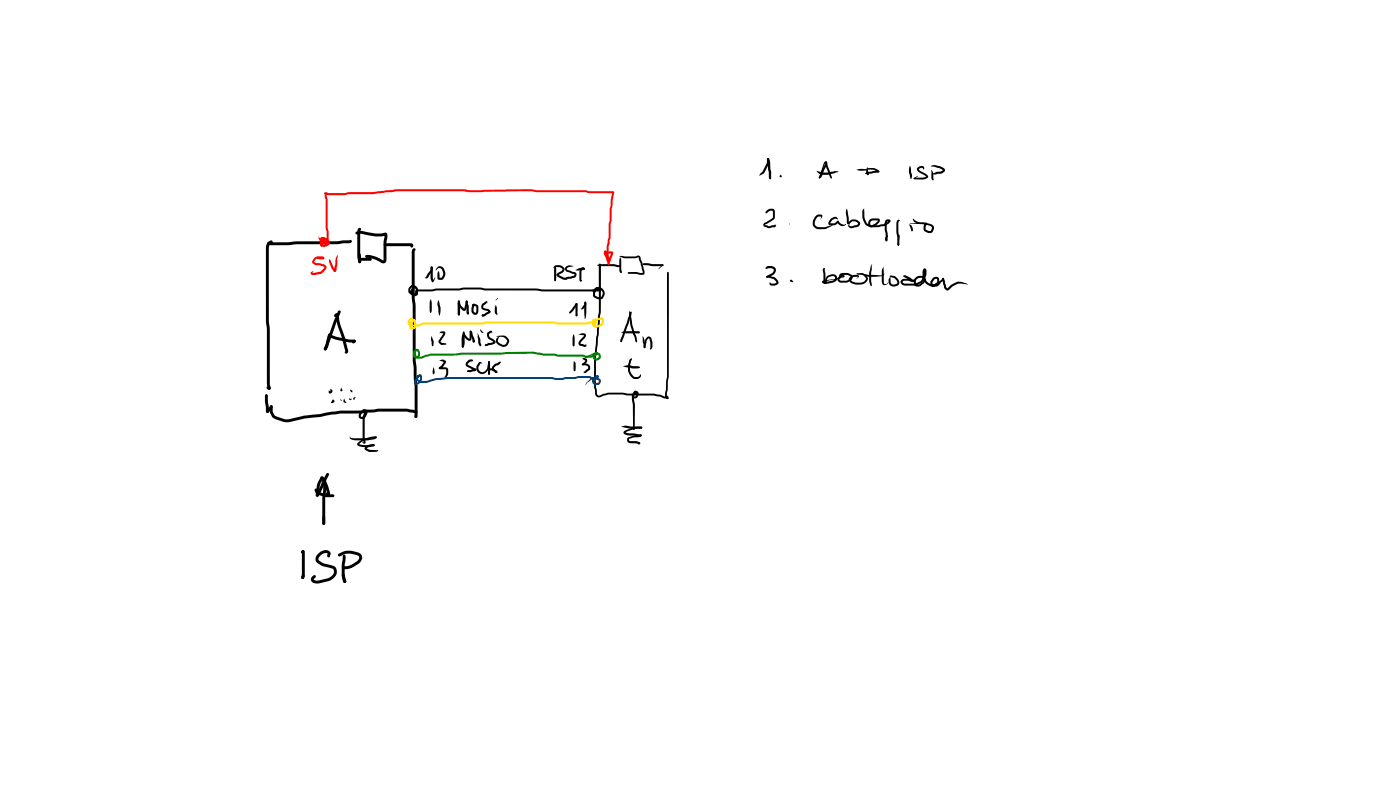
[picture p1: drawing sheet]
<svg xmlns="http://www.w3.org/2000/svg" width="337mm" height="190mm" viewBox="0 0 337 190" stroke-linecap="round" stroke-linejoin="round" font-family="sans-serif">
<g fill="#000">
<path d="M64.3 58.3h.5l.1 .3-.3 1v17.5l.3 2v13.1l.2 1.1-.4 .3-.3-.3 .1-.2-.1 .2-.2-1.1-.3-30.7a6.7 6.7 0 0 1 .3-3.1zM64.4 58.2l.8-.5 .4 .4-.7 .6v-.3l-.2-.2h.2a23.2 23.2 0 0 0 5.9-.2h10.2l3.5-.3a.54 .54 0 0 1-.1 .6 .54 .54 0 0 1-.6 .1l-2.8 .3h-10.1a23.7 23.7 0 0 1-6 .2 .45 .45 0 0 1-.6-.1 .45 .45 0 0 1 .1-.6zM85.5 55.8a2.9 2.9 0 0 1 2.5-.1l2.3 .4 2.1-.2a.66 .66 0 0 1 .7 .3 .66 .66 0 0 1 0 .7l-.2 1.3v4.2a.79 .79 0 0 1-.4 .8 .79 .79 0 0 1-.9-.1 7.9 7.9 0 0 0-3.7-1.3v-.5a6.2 6.2 0 0 1 4.2 1.3l.1-4.6 .2-1.6 .3 .2-2.3 .2-3.5-.6-1.1 .1-.3-.1zM86.2 54.8l.3-.1 .3 .4-.2 .3v.7v5.5l.2 1.3-.3 .3-.4-.3-.2-1.3v-5.5a1.37 1.37 0 0 1 .3-1.3zM92.3 58.5l6.4-.1a.49 .49 0 0 1 .7 .5 .49 .49 0 0 1-.7 .5v-.4l.1 .1h-6.2l-.4-.3zM80.4 75.6l.2-.2a.49 .49 0 0 1 .6-.1 .49 .49 0 0 1 .2 .5l.4 2 1.1 3.3 .8 3.3a.44 .44 0 0 1-.3 .5 .44 .44 0 0 1-.5-.3l.1-.3-2.1-7.2-.2-1.3 .4 .1-.5 .3-.3-.3zM81.4 74.6l.4 .1 .1 .3-1 2.5-2 5.8a.75 .75 0 0 1-1 .8l-.1-.3 2.4-6.6zM86.1 60.9h.5l.2 .5a2.13 2.13 0 0 1-.1 1.7l-.2 .1-.4-.3zM86.7 62l2.3-.1 .4 .4-.4 .3h-2.1l-.3-.3zM98.6 68.8a1.16 1.16 0 0 1 1.9 .6v.8a.99 .99 0 0 1-1.5 .8 .99 .99 0 0 1 0-1.7l.2-.2a.36 .36 0 0 1 .5-.3 .36 .36 0 0 1 .2 .5l-.1 .3-.2-.4-.5 .9v.3l.6 .3 .3-.2-.1-1.2-.8-.4-.5 .6 .1 .6 .5 .4 .5-.1a.72 .72 0 0 1 .5-.9l15.1-.4 1.4 .2 25.9 .2 .2 .3-.2 .2h-12.1l-1.7-.2h-12.1l-1.2-.3h-3.5l-1.6 .3h-5.8a8.6 8.6 0 0 1-3.6 .2h-.7a.85 .85 0 0 1-.4 .9 .85 .85 0 0 1-1-.1l-.7-.5a1.27 1.27 0 0 1 .4-1.5zM99.3 59.7l.3-.1 .3 .4-.2 .6v10.9l.2 2v13.1l.5 6.2v7.2a.41 .41 0 0 1-.3 .4 .41 .41 0 0 1-.4-.1v-.5h.5l-.3-.1-.2 .3v-7.2l-.5-6.2-.2-26zM142.4 69.6l.5 .1 .2-.2h.9v.2v-.3v.1l-.6 .1-.4 .3v1.1l.7 .3 .8 .1 .3-.6a1.04 1.04 0 0 0-.6-1.2l-.8-.1-.4 1-.1-.1a1.11 1.11 0 0 1 .5-1.3h.9a1.47 1.47 0 0 1 1 1.9l-.7 .9-1.2-.1-.8-.6v-1.4l.7-.7h.8l.3 .2v.4l-.2 .3h-1a.43 .43 0 0 1-.6 .1 .43 .43 0 0 1-.2-.5z"/>
<path d="M143.5 63.7a13.6 13.6 0 0 1 5 0l.7 .1 .1 .2-.8 .2-1-.3h-3.3zM144.1 63.4a.42 .42 0 0 1 .3 .3 .42 .42 0 0 1-.1 .5l-.1 .5zM144.1 63.4h.3v.3v11.1l-1.1 10.8v5.6l-.3 .2-.2-.2v-5.5l1.2-10.9zM148.9 61.6h3.8l.9-.2 .4 .4 .7 2.7a.88 .88 0 0 1-.2 1.5l-3.4-.2-.2-.2 .2-.2 1.8-.1 1.7 .3-.1 .1-.5-2.5-.5-1.4-.8 .2h-2.5zM149.1 61.8l.2 .7 .2 3-.2 .1-.2-.1a2.99 2.99 0 0 1-.2-2.1zM149.3 64.9v.7zM149.3 79.8l.9-.2h3.4a.24 .24 0 0 1 .3 .2 .24 .24 0 0 1-.4 .2v-.1v.2h-3zM151.2 74.7l.4 .7 .4 2.6 1 3 .2 1-.2 .2-.3-.4-1.2-3.6zM151.7 74.9l.1 .1-.1 .2-.2-.2zM151.5 75l.2-.1 .1 .1-.1 .2zM151.5 74.9l.3 .1-.1 1-1.7 5-.7 1.2-.2-.3 .1-.4zM154.6 63.4v.2z"/>
<path d="M154.6 63.3l1-.1 1.2 .3h2.5l.2 .2-.2 .2h-2.5l-2-.2-.3-.2zM154.6 63.4l.1 .1-.1 .1zM159.2 63.6h.3v.2l-1.2 .9zM160.4 65.4l.2-.1 .2 .3-.2-.1 .2 .2v24.7l-.5 4.9-.1 .1a.2 .2 0 0 1 .3-.1 .2 .2 0 0 1-.2 .3l-.2 .1-.2-.2v-1l.5-4.1zM65 97.4l.2-.1a.63 .63 0 0 1 .3 .6 .63 .63 0 0 1-.4 .6l-.6 .7-.4-.1-.1-.5zM63.8 94.8l.2-.1 .4 .3 .2 3.8-.3 .4a1.12 1.12 0 0 1-.4-1.4l-.2-1.4zM64.1 92.9l.5-.1 .5 .5a.48 .48 0 0 1-.4 .4 .48 .48 0 0 1-.5-.3l-.2-.3zM65 97.4h.5l.1 1.6a1.44 1.44 0 0 0 1.2 1.2l1.6 .5h.8l3.8-.8 3.9-.4 4.8-.8 5.1-.1 4.4-.4h6.5l2.6 .5a.51 .51 0 0 1-.3 .6 .51 .51 0 0 1-.6-.1l-1.7-.3h-6.5l-4.3 .4h-5.1l-4.9 .9-3.8 .4-2.3 .5a5.6 5.6 0 0 1-5-.6l-.4-.5-.5-.9zM79 80.1l.5 .1 .1 .3-.7 2.5-.4 .9-.3 .3-.3-.1-.1-.4zM77.9 83.6h.5v.5h-.4zM79.2 80.5l.3-.1 1.3 .5 2.9 .6 1.6 .1 .2 .3-.3 .4h-1l-3.2-.6-1.7-.6-.2-.3zM84.8 81.9l.4-.3 .2 .1 .1 .4a.48 .48 0 0 1-.4 .3 .48 .48 0 0 1-.5-.2z"/>
<path d="M142.9 90.9l.3 .2-.1 .3-.2-.1zM143 91l.2 .7 .3 2.9 .3 .4 2.9-.7a10.5 10.5 0 0 1 3.9 .2l6.6 .1 3 .7 .3 .1-.1 .2v-.6l.4 .7-.4 .2-1.7-.6-1.6-.3-6.6-.1a10.6 10.6 0 0 0-4.1-.1l-1.1 .2a2.06 2.06 0 0 1-1.7 .4l-.5-.5-.1-.8a5.1 5.1 0 0 1 0-3.1zM149.5 80.7v1.3l-.1 .2-.2-.2zM149.8 88a3.7 3.7 0 0 1 2.6 0h1l.4 .3a4.6 4.6 0 0 1-2.9 0zM151.8 86.1l.1 .1-.2 .2zM151.5 86.3l.4-.1-.4 1.2a2.73 2.73 0 0 0 .9 3.1h1l.4-.5a.43 .43 0 0 1 .3 .4 .43 .43 0 0 1-.3 .4l-.5 .2h-.7a2.97 2.97 0 0 1-1.4-3.9zM152.8 82l.2-.1 .1 .2zM154.5 80.7l.3 .7 .4 1.2v.8l-.2 .3-.3-.3-.2-1.3zM155.6 81a.65 .65 0 0 1 1 .4l.2 .8v1.2l-.3 .5a.21 .21 0 0 1-.3-.1 .21 .21 0 0 1 .1-.3l-.2-2.1-.2-.1-.4 .4-.3 1.2a.46 .46 0 0 1-.4 .7v-.7l.2-1.1zM77.1 114.5a.6 .6 0 0 1 .9 .5l.8 1.6 .5 1.6a.53 .53 0 0 1-.3 .9 .53 .53 0 0 1-.6-.7h.5l-.3 .2-.4-1.7-1-1.9h.4l-.7 1.6-.3 2.3-.1-.2 .1 .3-.3 .3-.4-.2 .3-2.7zM75.7 117.4h.5l.4 .7 1.5 .6 2.2 .1 .1 .3-.4 .3a6.1 6.1 0 0 1-3.2-.4l-.9-.6-.3-.7zM77.8 115.1h.5l.1 .2-.2 4.5v6l-.4 .3-.3-.3v-6.1z"/>
<path d="M78.5 113.8l.3-.2 .2 .1 .1 .4-2.3 4.8-.4 .4-.4-.1v-.4l.2-.2-.1 .1zM72.4 132.4l.4-.2 .4 .3-.5 .5-.4-.4zM72.7 138.1h.5l.1 .3-.2 .5-.3 .2-.4-.4zM72.6 132.3h.5l.1 .3 .1 5.2a1.32 1.32 0 0 1-.5 1.3l-.4-.4 .2-.7zM77.6 124l.2-.1 .4 .3v1.6l-.4 .3-.3-.3zM76.5 133.1a1.85 1.85 0 0 1 2.9-.4l-.2 1.1a.45 .45 0 0 1-.5-.1 .45 .45 0 0 1 0-.6l.1-.1-.3-.1a2.01 2.01 0 0 0-1.9 1.1v.5l.3 .3a4.3 4.3 0 0 0 2.4 .9l.9 .3a1.88 1.88 0 0 1-.5 3.3l-.7 .3-2.1 .5a1.48 1.48 0 0 1-2.2-.8l.2-.6a.93 .93 0 0 1 1-.5l.1 .3-.6 .7a1 1 0 0 0 1.3 .2l2.2-.5a1.73 1.73 0 0 0 1.4-1.6l-.2-.6-1-.3a4.9 4.9 0 0 1-3.1-1.4 1.51 1.51 0 0 1 .5-1.9zM81.3 133.2l1-.6a5.3 5.3 0 0 1 4.2 .3 1.49 1.49 0 0 1-.4 2.6l-1.2 .7a3.6 3.6 0 0 1-2.6 .4v-.5l1.7-.2 1.8-1a.79 .79 0 0 0 .6-.6 .79 .79 0 0 0-.3-.8l-1.5-.4-1-.1-2 .7-.3-.1zM82.3 137.8l.2-.1 .4 .3 .3 1.7-.3 .4-.4-.3-.3-1.6zM82.5 133.3h.5l.1 .3a17.9 17.9 0 0 0 0 5.7l.1 .4a.49 .49 0 0 1-.6 .2 .49 .49 0 0 1-.2-.6 15.7 15.7 0 0 1 .1-6z"/>
<circle cx="64.3" cy="98.8" r=".35"/>
<circle cx="85.2" cy="82" r=".35"/>
<circle cx="143" cy="91.2" r=".19"/>
<circle cx="149.3" cy="82" r=".19"/>
<circle cx="72.8" cy="138.7" r=".35"/>
<circle cx="72.8" cy="132.5" r=".35"/>
<circle cx="82.9" cy="139.7" r=".35"/>
</g>
<path d="M98.5 76.4l.4-.1 1 .5 .1 1.4a.87 .87 0 0 1-.5 .9 .87 .87 0 0 1-1.1-.3v-.2a1.38 1.38 0 0 1 .5-1.6h.6l.6 .5h-1.1l-.1 1.1 .6-.1 .1-1.2-.9-.5-.2 .7 .5 .4a3.9 3.9 0 0 0 2.8-.4h14.1l1.6-.3h15.7l1.1 .3h6.7l.7-.2 1-.1 .5-.2-.2 .1v-.2l.1 .1-.3 .2 .1 .8 .6 .2 1-.5 .2-.9-.7 .1-.4 .2-.3 .8 .3 .6-.2 .2-.5-.2-.1-.4 .4-1.2 .6-.5 .9-.1 .4 .3-.1 1.2-.3 .4-.8 .4h-1.2l-.4-.7v-.8l.2-.4a.6 .6 0 0 1 1 .2l-.1 .4-.5 .4h-1.2l-.7 .3h-6.7l-1.1-.3h-15.7l-1.6 .3h-14a4.3 4.3 0 0 1-3 .4 .94 .94 0 0 1-.8-1.3z" fill="#fd0"/>
<path d="M99.6 84.2a.82 .82 0 0 1 .8-.2 .82 .82 0 0 1 .6 .7 1.15 1.15 0 0 1-.8 1.4h-.6l-.3-.4v-.8l.4-.7a.59 .59 0 0 1 1-.1l-.5 .2-.4 .8 .1 .5 .5-.2 .1-.8-.4-.3-.3 .3 .1 .5a1.01 1.01 0 0 0 1.1 .6l2.6-.7 24.5-.5 2.7 .5h2.5l.9 .2h5.9l.8 .2h1.3l.5-.4 .6-.2 .2 .2-.4 .3v.6l.3 .2 .5-.3-.1-.6-1.4 .1-1.9 .7 2-1.1 1.4-.2a.93 .93 0 0 1 .6 .9 .93 .93 0 0 1-.6 .8 .89 .89 0 0 1-1.3-.4v-.9a.72 .72 0 0 1 1.1-.3l-.2 .5-.6 .1-.7 .5h-1.4l-.7-.2h-6.1l-.7-.3h-2.6l-2.6-.4-17.2 .2a23.7 23.7 0 0 1-6.2 .2l-2.2 .3a2.3 2.3 0 0 1-2.8 0 1.1 1.1 0 0 1-.1-1.5z" fill="#008000"/>
<path d="M100.2 90.3l.2-.2a.66 .66 0 0 1 1 .5v.7l-.4 .7a.84 .84 0 0 1-1.4 .1l.2-1.1 .7-.9 .4-.2 .6 .2-.6 .3-.6 .8-.3 .9v-.1l.5-.2 .4-.6 .1-.7-.5 .1v.5l.8 .4h1.2l2.3-.7 2.8-.2h25l1 .2h1.2l1.2-.2h2.1l.9-.3h2.2l.7 .1 1 .4 .6-.3 .1 .1-.4 .2-.4 .8 .2 .4h.9v-.6l-.7-.3h-.6l-1.4 .8-.4 .6 .2-.7 1.3-1.1 .9-.1 .9 .4a.87 .87 0 0 1-.2 1.5l-1-.1a.98 .98 0 0 1-.3-1.5l.2-.4a.75 .75 0 0 1 1.1-.2l-.1 .5-.8 .5-1.3-.5-5.7 .3a5.7 5.7 0 0 1-3.2 0h-25.3l-2.6 .2-2.3 .7h-1.3l-.5-.1-.7-.5-.1-.7z" fill="#004080"/>
<g fill="#000">
<path d="M103.6 64.1h.4v.1l-.1 .9-1 1.6-.5 .2-.3-.2 .3-.2 1-1.5zM103.5 74.8l.1 .3-.1 .1zM103.5 71.9l.3 1v1.8l-.3 .5-.2-.9v-1.6zM103.6 64.1h.4v.9a3.7 3.7 0 0 0 .2 2.3l.1 .3-.3-.2 .6-.7-.5 1.1h-.2l-.2-.3a3.9 3.9 0 0 1-.2-2.5zM105.2 64.2a1.14 1.14 0 0 1 1.2-.1 1.14 1.14 0 0 1 .6 1.1 1.36 1.36 0 0 1-.1 1.5 1.36 1.36 0 0 1-1.4 .5h-.1a1.87 1.87 0 0 1 0-2.1l.2 .7v.9h.6a1.58 1.58 0 0 0 0-2.1l-.7-.2-.7 .5zM105.4 72.1l.5 1.9-.3 1.8-.5-2.7zM133.2 64a1.5 1.5 0 0 1 2.5 .9l-.4 .6-1.1 .6 1.3 .6h.6v.1l.2-.2v.5l-.8 .1-1.3-.6a.56 .56 0 0 1-.5-.6 .56 .56 0 0 1 .6-.5l.7-.4 .3-.4a1.57 1.57 0 0 0-1.9-.5l-.4 .2zM133.4 67.2l.2 .2-.1 .1-.2-.1zM133.5 63.7a8.2 8.2 0 0 1 0 3.8h-.1a8.7 8.7 0 0 1 .1-3.8zM136.2 66.6h.4l-.3 .3zM138.4 72.9l.2-.1a.32 .32 0 0 1 .2 .3 .32 .32 0 0 1-.2 .3l-.8 1.3-.8 .6-.1-.4zM136.9 75.1l.1-.1 .2 .1-.2 .2z"/>
<path d="M136.9 75.1l.1-.1 .2 .2-.2 .1zM136 64.2a1.69 1.69 0 0 1 1.9-.3l-1.2 .3-.4 .4 .1 .3 1.9 .5 .3 .4a.88 .88 0 0 1-1 1l-.6 .2-.8-.2v-.2h.3l-.1-.1 1.5-.3 .2-.3-2-.7-.3-.6zM138.4 64.8l.9-.4h1.1l-.6 .8-.1 2.1a.24 .24 0 0 1 .2 .4 .25 .25 0 0 1-.5-.1l-.1-.4v-1.6a.98 .98 0 0 1 1-1.4l.2 .2a.31 .31 0 0 1 .1 .4 .31 .31 0 0 1-.4 .1l-1.4 .1zM138.5 75.6l.3-.1v.4h-.3zM138.4 72.9l.2-.1 .2 .2v2.8l-.2 .2-.2-.2zM140.5 72.5h.2l.2 .2v.7l-.8 .9-.6-.1 .3-.1 .7-.9zM140.5 72.5h.4v.3l-.1 3.4-.2 .4-.2-1.5zM86.9 98.6l.3-.2a.46 .46 0 0 1 .6-.2 .46 .46 0 0 1 .1 .7l-.3 .1v-.4l.1 .2-.7 .5-.3 .6 .2 .2 .5-.1 .4-.9 .3-.1-.4 1.4v4.7l.2 .9a.4 .4 0 0 1-.3 .6 .4 .4 0 0 1-.5-.3l.1-.1 .3 .1-.3-1.2v-4.7l.3-1.3a.43 .43 0 0 1 .7-.3 .43 .43 0 0 1 .1 .7l-.3 .4a.9 .9 0 0 1-1 .8 .9 .9 0 0 1-.8-1zM103.8 80.7l.4 1.3v1.1l-.2 .1-.2-.1-.2-1.6zM104.2 88.2h.1a1.35 1.35 0 0 1-.1 1.7 2.03 2.03 0 0 1 0-1.7zM105.8 79.8l.2-.2a.74 .74 0 0 1 1 .2v.6l-1.1 1.6 .3 .4 .9 .1 .2 .2-1 .2-.5-.2-.4-.7 1.2-2 .1 .1-.8-.1-.3 .1zM105.6 86.6l.8-.2 .5 .2a.44 .44 0 0 1 .4 .4 .44 .44 0 0 1-.3 .5l-.5 .6-.6 .5-.1-.4h1.4l.4 .3 .1 1.3-.4 .8h-.5l.4-.8v-1l-1.3-.1a.3 .3 0 0 1-.4-.1 .3 .3 0 0 1 .1-.4l.6-.4 .5-.9 .2 .2z"/>
<path d="M137.9 86.8l.3 .1 .2 .4v1.6l-.3 .3-.2-.3zM137.9 80.3l.2 .7v1.2a.75 .75 0 0 1-.2 1 .75 .75 0 0 1-.3-1l.1-1.2zM139.1 80.5l.5-.4h.8a.65 .65 0 0 1 .5 .6 .65 .65 0 0 1-.4 .6l-1 1.2 1.1 .4a.18 .18 0 0 1 .3-.2 .18 .18 0 0 1 0 .3h-.1a.31 .31 0 0 1-.1 .4 .31 .31 0 0 1-.4-.1l-1-.3-.2-.5 .2-.7 1.1-1.2zM140 86.1l.2-.1 .6 .1a.6 .6 0 0 1 .4 .5 .6 .6 0 0 1-.3 .6l-.6 .5h-.4v-.3l.8-.6v-.3l.1 .1zM139.9 87.4l1.1-.1a.96 .96 0 0 1 .9 .9l-.2 .7-.9 .7-.5-.1v-.2l1.1-.7v-.5l-.5-.3-1-.1zM152.4 94a.84 .84 0 0 1 1.1 .4 .84 .84 0 0 1-.3 1.1l-.4 .2h-.4l-.5-.5a.83 .83 0 0 1 .7-.9h.4l.2 .3-.1 .2-.1-.2v.2h-.5l-.1 .3 .3 .1 .3-.2a.36 .36 0 0 0 .1-.4 .36 .36 0 0 0-.4-.3h.1a2.23 2.23 0 0 0-.3 2l.1 1v5.8l-.2 .2-.2-.2-.1-5.9-.1-.8a2.65 2.65 0 0 1 .4-2.4zM84.1 104.8l.2 .4 .8 .1h3.3l1.9-.5 .3 .3-.6 .4-1.5 .3h-3.2l-1.1-.4-.1-.2zM87.8 107.4l.7-.4 1.3-.3 .3 .3a1.41 1.41 0 0 1-1.4 .4l-.6 .4 .8 .3h1.9l.1 .2-.5 .2-1.4 .1-1.1-.4a.46 .46 0 0 1-.1-.8zM89.6 106.9l.2-.2 .3 .3-.3 .2zM86 106.4a6.1 6.1 0 0 1 4.5-1.5v.3a5.7 5.7 0 0 0-4.2 1.5l1.9 .2 1-.2a.51 .51 0 0 1 .5-.1 .51 .51 0 0 1 .3 .5l-.3 .1a5.9 5.9 0 0 1-3.5 0l-.3-.4zM149.3 102.5l1-.3 1.4 .3h2.4l.3 .2-.3 .3h-2.5zM152.3 102.4l.3 .7-.2 .2-.2-.2z"/>
<path d="M153.5 106.3l.4 .1-.1 .2h-.3zM153.6 106.3a.22 .22 0 0 1 .2 .3 .22 .22 0 0 1-.3 .1zM150.9 105.2l1.3-.5 1.4-.2a.36 .36 0 0 1 .7 .1l-.5 .4-1.4 .1-1.2 .4v.3l.3 .2h1.5l.8 .3 .1 .2-.3 .2-2.5-.4-.3-.4zM150 103.6l.1-.1a9.9 9.9 0 0 1 4-1l.3 .2a1.8 1.8 0 0 1-1.6 .3l-2.5 .8 .7 .3 3 .2 .3 .3-.3 .3-1.4-.2a4.5 4.5 0 0 1-2.6-.5l-.1-.3z"/>
<circle cx="138.6" cy="75.8" r=".22"/>
</g>
<g fill="#f00">
<path d="M77.1 57.1l.4-.2 .7 .2 .4 .2 .2 .4a1.22 1.22 0 0 1-.5 1.4 .91 .91 0 0 1-1.2-.1 .91 .91 0 0 1-.1-1.2l.5-.6h.6l-.5 .1-.2 1.1 .1 .4h.5l.3-.4-.1-.7-.8-.3-.2 1.9-.2-.4-.1-1.3z"/>
<path d="M75.6 61.9l.6-.3h1.2a.39 .39 0 0 1 .5 .2 .39 .39 0 0 1-.2 .5h-.9l-.6-.2 .6-.3h.9l-.2 .3-1.4 .1-.6 .7 .5 .3 1.5 .2a.85 .85 0 0 1 .9 .6 .85 .85 0 0 1-.3 1l-1 .8-2.1 .2a.41 .41 0 0 1-.3-.3 .41 .41 0 0 1 .3-.5h.3l-.3 .4 2-.3 1-1.1-.3-.2-1.3-.3a.97 .97 0 0 1-1.3-1z"/>
<path d="M79.2 62.3l1.4 2.6h-.3l.4-2.7 .3-.9h.2l-.1 2.3-.2 1.2a.47 .47 0 0 1-.5 .5 .47 .47 0 0 1-.4-.5l-.9-1.8z"/>
<path d="M78 46.3l4.7 .1 1.2-.2h5.6l5.9-.7h16l1.4 .2h1.9l13.1-.2 1.3 .2h11.6l1 .2 5.8 .1 .1 .3-.6 4-.2 6.8-.5 2v3.5l-.1-.1-.1 .1-.5-1.4-.3-.3 .3-.1 1.1 1.9-.1 .2h-.3l-.4-.4-.8-1.7 .3-.3 .5 .4 .6 1.5a.35 .35 0 0 1-.2 .6 .35 .35 0 0 1-.5-.4v-3.5l.5-2a11.2 11.2 0 0 1 .2-4.1l.1-2.7 .6-4 .2 .1h-5.7l-1-.2h-11.6l-1.3-.3-14.8 .3-1.6-.3h-16l-5.7 .7-5.8 .1-1.2 .2h-3.8l-.7-.3 .1-.3 .5 1.6v6.8l.2 1v1.4l-.4 1.1-.4 .4a.68 .68 0 0 1-.8-.2 .68 .68 0 0 1 0-.9 1.07 1.07 0 0 1 1.5 0 1.07 1.07 0 0 1 .1 1.5 1.07 1.07 0 0 1-1.5 .1l-.4-.4v-1a.46 .46 0 0 1 .3-.4 .46 .46 0 0 1 .5 0 .58 .58 0 0 1 .4 .8 .58 .58 0 0 1-.8 .3l-.4-.3-.5-.7 .1-.7 .7 1.1 .5 .3-.1 .1-.3-.5 .1 .9a.63 .63 0 0 0 .9 .2 .63 .63 0 0 0 .1-.9l-.6-.3-.2 .6v-.1h.4l.3-.9v-1.5l-.2-1v-6.7z"/>
<path d="M145.4 60.2l.4 .2 .4 .9 .5 1.4-.2 .2-.2-.2-.8-2.1-.3-.2z"/>
<path d="M145.3 60.3l1.8 .1 .3 .2-.9 2.9a.44 .44 0 0 1-.5-.2 .44 .44 0 0 1 .1-.5l.8-2.1 .2 .2-1.3-.1-.5-.2z"/>
<path d="M146.3 62.7l.2 .6-.2 .3-.2-.3z"/>
<circle cx="146.5" cy="62.7" r=".24"/>
<circle cx="145.5" cy="60.4" r=".22"/>
</g>
<g fill="#000">
<path d="M184.4 38a.8 .8 0 0 1 .7 1.1l.3 2.3v1.3h-.2l.2 .2-.2 .2-.4-.4zM198.6 38.9l.2 .3-.1 .5-1.2 2.8a.36 .36 0 0 1-.3 .3 .36 .36 0 0 1-.4-.1zM218.8 39.8l.4 2.3-.2 .9-.3-.8a2.83 2.83 0 0 1 .1-2.4zM184.4 38h.4l.1 .2-.1 1.3-1.1 2.1-1.2 .6 .8-1 1-1.9zM184.2 50.7a1.55 1.55 0 0 1 1.7-.5l.4 .5-.1 1.8-2.3 1.5 .9 .4 1.3-.3a.22 .22 0 0 1 .3-.2 .22 .22 0 0 1 0 .4l-.1 .3h-.6a1.09 1.09 0 0 1-1.4 0l-.6-.2-.2-.6 2.3-1.5v-1.5l-.1-.2h-.5l-1 .7-.2-.2zM196.3 41l1.4 .5 1.3-.1 1.8-.3 .8 .2-1.1 .4a4.9 4.9 0 0 1-3.8-.1zM198.3 38.8l.3-.1 .2 .2 .2 .9 1 2.7-.2 .4-1.1-2.5-.3-1.3h.1l-.2 .3-1.1 3.3-.2 .2-.2-.2zM196.1 51.9l.5-.3 .7-.1a.5 .5 0 0 1 .4 .5 .5 .5 0 0 1-.3 .5l-.1 .2v-.8v.1l-.7 .1a2.04 2.04 0 0 0-.7 1.9l.3 .4 .5 .2h1.7l1.8-.6-1.6 1-1.9 .1a1.59 1.59 0 0 1-1.3-1.1 1.59 1.59 0 0 1 .4-1.7zM199.7 52.6l.7-.4a.71 .71 0 0 1 1.1 .5l-.8-.1-.7 .3-.4 .7h1l.7-.5 .2-.1 1 .9 .9-.1-.3 .4-.6 .1a1.61 1.61 0 0 1-1.3-1l.3 .1-.6 .6-1.1 .1a.52 .52 0 0 1-.6-.2 .52 .52 0 0 1 0-.5zM203.5 50.1l.5 2.2v1.2l-.1-.1 .5-.5a1.58 1.58 0 0 1 2.4 .8v.1a2.2 2.2 0 0 1-2.8 .7l-.1-.3 .2-.4 .1 .4 .5 .1 1.3-.3 .3-.3a1.35 1.35 0 0 0-1.4-.5l-.5 .4a.43 .43 0 0 1-.5 .3 .43 .43 0 0 1-.3-.4l-.3-2.4zM205.9 40.8l1.3-.2 1.3 .2-1.6 .2zM207.5 50.3l.3-.2v2l.3 .9 .3 .7 .8 .4a2.11 2.11 0 0 0 1.8-1v-.2l-1.5 .2-.3 .4 .1 .5 1.9 .1 1.2-.2 1.2-.8 .1 .1h-.4l-.1 .4 .2 4.1a.38 .38 0 0 1-.6 .1 .38 .38 0 0 1 0-.6l.7-.5-.4 .4 .1 .5-.3 .1-.2-4.3 .3-.6 .7-.1a.4 .4 0 0 1 .4 .3 .4 .4 0 0 1-.2 .5l-1.5 .8-1.3 .3h-1.6a1.09 1.09 0 0 1-.8-1.3 1.09 1.09 0 0 1 1.2-.8h1.2a.58 .58 0 0 1 .2 1 2.04 2.04 0 0 1-3.2 .5l-.2-.2a4.1 4.1 0 0 1-.5-3.4z"/>
<path d="M208.4 40.5a2.47 2.47 0 0 1 3 .8l-.2 .2-1.8 .2h-1.5l.5-.4 1.7-.2 1-.1-.1 .3a2.79 2.79 0 0 0-2.4-.6l.2 1.1-.2 .3-.2-.2-.1-.6zM208.4 40.1l.2 1.6 .2 .2a.35 .35 0 0 1-.4 .1 .35 .35 0 0 1-.2-.5zM216.1 56.4l.1 2.4-.2 .2-.3-.2zM215.8 52.9a.33 .33 0 0 1 .3-.1 .33 .33 0 0 1 .2 .2l.1 .2-.3-.1-.1 .5 .2 4.7v.5l-.2 .2-.3-.2v-1.8l-.2-1.3v-2.2zM218.5 53.9a1.21 1.21 0 0 1 .9 1.5l-.3 .1zM219.2 55.3h.2l-.1 .3zM219.4 52.5l.6 .4a3 3 0 0 0 2 .6l.9 .1-.4 .8v.7l1.1 .4 .2-.1 .2-.7-.5-.5a10.5 10.5 0 0 0-4.4-.4h-.4l.8-.2a10.9 10.9 0 0 1 4.3 .2l.7 .7-.2 1a1.23 1.23 0 0 1-2 0 1.37 1.37 0 0 1-.1-1.6l.3-.3 .1 .2a3.4 3.4 0 0 1-3-.7zM219.7 42.8l1-.5-.9 .7zM220.6 40.3a.87 .87 0 0 1 .8-.5 .87 .87 0 0 1 .8 .6l-.2 .4-.4-.5-.7 .4 .4 .4 1.3 .7a.58 .58 0 0 1 .5 .6 .58 .58 0 0 1-.5 .6l-.8 .1-2.2-.1 .2-.3 2.9-.2-1.1-.8a1.4 1.4 0 0 1-1.2-1.1zM223.9 39.8l1-.1 1.7 .5a.7 .7 0 0 1 .6 .8 .7 .7 0 0 1-.7 .6l-2 .3a.18 .18 0 0 1-.3-.1 .18 .18 0 0 1 .2-.2l.8-.3 .9-.1 .6-.4-2-.7-.7-.1-.1 .1zM223.9 40.8l.5 .9v1.6a.55 .55 0 0 1-.5-.7zM110.1 72.8l.2-.1 .3 .2v2.6l-.3 .3-.2-.3z"/>
<path d="M110.1 72.3h.4l.1 .1-.5 .7zM110.2 72.7h.3l.3 .7 .7 .8 .4-1.2a.49 .49 0 0 1 .5-.7v.6l-.2 .6a.79 .79 0 0 1-.1 .9 .79 .79 0 0 1-.8 .2l-.9-.9zM110.1 72.3h.4l.1 .4v2.8l-.3 .3-.3-.4zM111.3 79.7l.2-.1 .1 .1 .2 .4-.3 1v2.1l-.2 .3-.3-.2a7.2 7.2 0 0 1 .3-3.4zM112 72.3h.4l.3 1.2v1.7l-.2 .1a.2 .2 0 0 1 .2-.2 .2 .2 0 0 1 .2 .3 .2 .2 0 0 1-.2 .1h-.4l-.1-.2zM113 79.5h.2l.3 .3 .5 1.6 .1 .7-.2-.1 .1-.2a.28 .28 0 0 1 .1 .5 .28 .28 0 0 1-.5-.2zM113.5 73.1h.8l.6 .2 .1 1.5a.85 .85 0 0 1-1 .8 .85 .85 0 0 1-.7-1v-.3a1.15 1.15 0 0 1 .7-1.4l.2 .2-.1 .2-.2-.1 .2 .1-.3 .8 .1 .7 .4 .3 .2-1.4-1-.3zM115.4 79.1l.8 .9-.5-.2zM116 72.9l.5-.3a.33 .33 0 0 1 .5-.3 .33 .33 0 0 1 .1 .5l-.1-.1-.7 .6-.1 .6 1.4 .5a.49 .49 0 0 1 .2 .7l-.7 .5a.9 .9 0 0 1-1.3 .4 .28 .28 0 0 1 0-.4 .28 .28 0 0 1 .4 0l-.1 .1 1.4-.9v.2l-.3-.3-.7-.2a.9 .9 0 0 1-.8-.6 .9 .9 0 0 1 .3-1zM119.2 73.3l.2 .6 .2 1.6-.2 .2-.3-.3a2.57 2.57 0 0 1 .1-2.1zM184.1 64.2a1.5 1.5 0 0 1 2.4 .6 1.48 1.48 0 0 1-1 1.4l-1 .5h-.3l.1-.4 1.5-.8 .2-.7-.6-.4-1.2 .3-.2-.2zM184.2 66.3h.8l1 .2 .8 .7a.79 .79 0 0 1 .3 .9 .79 .79 0 0 1-.9 .5h-.7a.43 .43 0 0 1-.5-.2 .43 .43 0 0 1 .2-.6l.3 .3h.7l.5-.3-.7-.8-1-.2a.47 .47 0 0 1-.5 0 .47 .47 0 0 1-.3-.5z"/>
<path d="M190 67.2l.2 .1a.2 .2 0 0 1 .2-.1 .2 .2 0 0 1 .1 .3h.1a.21 .21 0 0 1-.1 .3 .21 .21 0 0 1-.3-.1l-.3-.2zM198.1 64.5l.2-.1-.1 .3zM197.9 64.5h.4l.1 3.1 .2 .4a.4 .4 0 0 1-.5 .1 .4 .4 0 0 1-.1-.5l-.2-2.7zM198.8 66.4l.1-.1a1.75 1.75 0 0 1 2.1-.1l.1 .2a1.06 1.06 0 0 1-1 1.5l-2 .2a.46 .46 0 0 1-.5-.5 .46 .46 0 0 1 .7-.3l4-.6 .4-.3-.7 .4-.2 .4 .3 .2h1.4l.8-.4 .2-.6-.8-.4-1.2 .1-.4 .1-.2 .7-.2-.7 .2-.3 .6-.3h1.1l1.1 .4a.98 .98 0 0 1-.3 1.5l-.9 .4h-1.4a.88 .88 0 0 1-.8-.9 .88 .88 0 0 1 .8-.9 .48 .48 0 0 1 .6-.1 .48 .48 0 0 1 .3 .5l-5 1.3v-.2l2.1-.2 .7-.3-.1-.5-.3-.3-1 .2-.4 .3-.4 1.3-.2 .1-.2-.2 .1-.7zM198.3 67.8h.3l-.1 .4h-.3zM204.3 66.6l.8-.5h1a.36 .36 0 0 1 .4 .3 .36 .36 0 0 1-.3 .4l-.3 .2 .3-.6-1 .1-.6 .5v.3a1.42 1.42 0 0 0 1.4 .6h.7a1.06 1.06 0 0 0 1.4-1.1l-.7-.7-1.4-.1-.1-.2 .1-.2h1.2a1.35 1.35 0 0 1 1.3 1.8 3.2 3.2 0 0 1-4 .5l-.1-.1a.78 .78 0 0 1-.1-1.2zM207.5 65.8l1.3 .2 3 .2 .8-.4-.3 .4-.5 .2-2.8 .1-.8-.2zM209.6 63.5l-.2 2 .2 3-.2 .3a6.7 6.7 0 0 1 0-5zM212.4 64.2l.1 3.7a.53 .53 0 0 0 .5 .4 .53 .53 0 0 0 .5-.5l-.1 .4a.75 .75 0 0 1-.9 .3 .75 .75 0 0 1-.5-.8v-2.8zM213.9 66.3l.3-.1 .9 .1 .7 .7a1.08 1.08 0 0 1 .3 1.3 1.08 1.08 0 0 1-1.3 .5 1.3 1.3 0 0 1-1.2-.9 1.3 1.3 0 0 1 .5-1.4l.2 1.6a1.14 1.14 0 0 0 1.4-.1l-.1-.6-.6-.5-1-.4zM217.2 66.2l.5-.1 1.9 1.1a.3 .3 0 0 1 .1 .4 .3 .3 0 0 1-.4 .1l-1.9-1.2h-.3zM216.6 67.4l.7-.4 2.3 .2 .3 .2-.3 .3-2.3-.3-.4 .3 .6 .4h2.3l1.5-.6 .5-.6-.2-.2a1.31 1.31 0 0 0-1.4 .6v.7l.2 .4 .6-.1 .8-.5 .5-1.9-.1-1h.2l-.1 1.4a2.09 2.09 0 0 0 2.2 2l.8-.6v-.7l-.6 .1-.5 .6v.6l.9 .1 1.4-1.5 .4-.1-.2 .6-1.1 1.2-.4 .2h-.9a.9 .9 0 0 1-.7-.6 .9 .9 0 0 1 .3-1 1.18 1.18 0 0 1 1.3-.7 .64 .64 0 0 1 .6 .7l-.1 .7-.5 .5a2.17 2.17 0 0 1-3.3-1.4l-.1-1.4a.67 .67 0 0 1 0-.8 .67 .67 0 0 1 .7-.2l.2 1.2-.4 1.9-.3 .4-1.1 .7a1.03 1.03 0 0 1-1.1-.3 1.03 1.03 0 0 1-.1-1.1 1.47 1.47 0 0 1 2.4-.7l.1 .4-.4 .5a3.1 3.1 0 0 1-2.3 1h-1.9a.91 .91 0 0 1-1-1.2z"/>
<path d="M226.5 66.8l.4 .1 .6 2.1 .2 .3 1-.9 1.2-.6a2.38 2.38 0 0 1 2 .2l.5 .1 .2 .3-1.4-.3-.9 .1-1.2 .6-1.1 .9-.3 .1-.7-.7zM79 93.8l.5 .4-.1-.5 .4-.1 .1 .4-.2 .4a.38 .38 0 0 1-.5 .1 .38 .38 0 0 1-.2-.4zM79.5 93.5l.1 .3-.2-.1zM79.9 96.1a.4 .4 0 0 1 .5 .4 .4 .4 0 0 1-.5 .4h-.1a.19 .19 0 0 1-.2-.2 .19 .19 0 0 1 .2-.2l.3-.2-.2 .2zM81.8 96l.4 .2h-.3zM82 93.1l.3 .6-.3-.1a.24 .24 0 0 1 .3 .2 .24 .24 0 0 1-.3 .2 .24 .24 0 0 1-.2-.3zM82.7 95.7l.3 .7a.19 .19 0 0 1 .2 .3 .19 .19 0 0 1-.3 .1 .49 .49 0 0 1-.2-.8zM83.9 95.7l.7 .1-.4 .3zM84.1 93.6l.2 .1a.32 .32 0 0 1 .4 .2 .32 .32 0 0 1-.2 .4zM85 95.5h.6l-.4 .4a.24 .24 0 0 1-.3-.1 .24 .24 0 0 1 .1-.3zM111.3 80.1h.4a5.9 5.9 0 0 1-.3 3.3l-.1 .1-.3-.3 .3-.8zM111.3 80.1a1.16 1.16 0 0 1 1 .9l.6 .4v-1.7l.2-.3 .3 .3v1.6a.63 .63 0 0 1-.5 .6 .63 .63 0 0 1-.7-.3l-.4-.4a.94 .94 0 0 1-.5-1.1z"/>
<path d="M112.3 89l.6-.1-.4 .4-.2-.1zM112.3 86.8l.5-.4h.7a.2 .2 0 0 1 .2 .2 .2 .2 0 0 1-.3 .1l.1 .2-.6 .1-.5 .6 1.6 .8a.4 .4 0 0 1 .5 .4 .4 .4 0 0 1-.5 .4l-1 .2-.6-.1-.1-.1 .1-.2 1.1-.3h.6l.1 .3-1.8-.9a.7 .7 0 0 1-.3-1.1zM114.7 80.1l.7 1.2 .2 1.2a.43 .43 0 0 1-.1 .7l-.5-.7zM115.3 83l.2-.1 .1 .1-.1 .2zM115.2 87h.3l.4 .3h-.4l-.5 .9a1.05 1.05 0 0 0 .9 1.2 1.05 1.05 0 0 0 1.2-.9l.3-1.6 .2-.2 .2 .2-.3 1.4a1.5 1.5 0 0 1-1.3 1.5 1.5 1.5 0 0 1-1.6-1v-.9zM117.5 88.7l.7-.2 1 .4a.35 .35 0 0 1 .4 .4 .35 .35 0 0 1-.5 .3l-.7-.8-.1-.7 .7-.7 1.3-.5 .1 .2-.4 .4-.7 .3-.6 .5 .1 .4 .5 .5-.1 .3-1.3-.5-.2 1h-.3l-.1-1zM117.4 86.8h.3l.1 .5v2.4l-.2 .3-.3-.3zM117.2 79.9l.6-.4a.36 .36 0 0 1 .5 .1 .36 .36 0 0 1-.1 .5l-.2-.3-.4 .4v.5l.2 .4 .7 .3a.63 .63 0 0 1 .6 .5 .63 .63 0 0 1-.2 .7l-2.1 .5v-.2l.6-.5-.3 .6a.3 .3 0 0 1-.4 .1 .3 .3 0 0 1-.1-.4 .3 .3 0 0 1 .4-.1l1.7-.4-.9-.6a1.26 1.26 0 0 1-.6-1.7zM119.4 80.8l1.5-.2a1.36 1.36 0 0 1 1.3 .7 1.36 1.36 0 0 1-.2 1.6 1.48 1.48 0 0 1-2.2-.1 1.02 1.02 0 0 1-.6-1 1.02 1.02 0 0 1 .6-.9l.4-.1-.4 .8a.69 .69 0 0 0 .5 1l.7 .2h.4l.2-.2 .3-.8-.8-.8-1.7-.1z"/>
<circle cx="187.7" cy="42.3" r=".29"/>
<circle cx="110.3" cy="72.9" r=".24"/>
<circle cx="111.3" cy="83.2" r=".25"/>
</g>
<g fill="#000">
<path d="M189.8 53.6v.4z" fill-rule="evenodd"/>
<path d="M119.5 71.7l.1 .1-.5 .4z" fill-rule="evenodd"/>
<path d="M119.5 71.7h.2l-.2 .1z" fill-rule="evenodd"/>
<path d="M79.9 96.4h.2z" fill-rule="evenodd"/>
<path d="M80 96.4h.5z" fill-rule="evenodd"/>
</g>
</svg>
